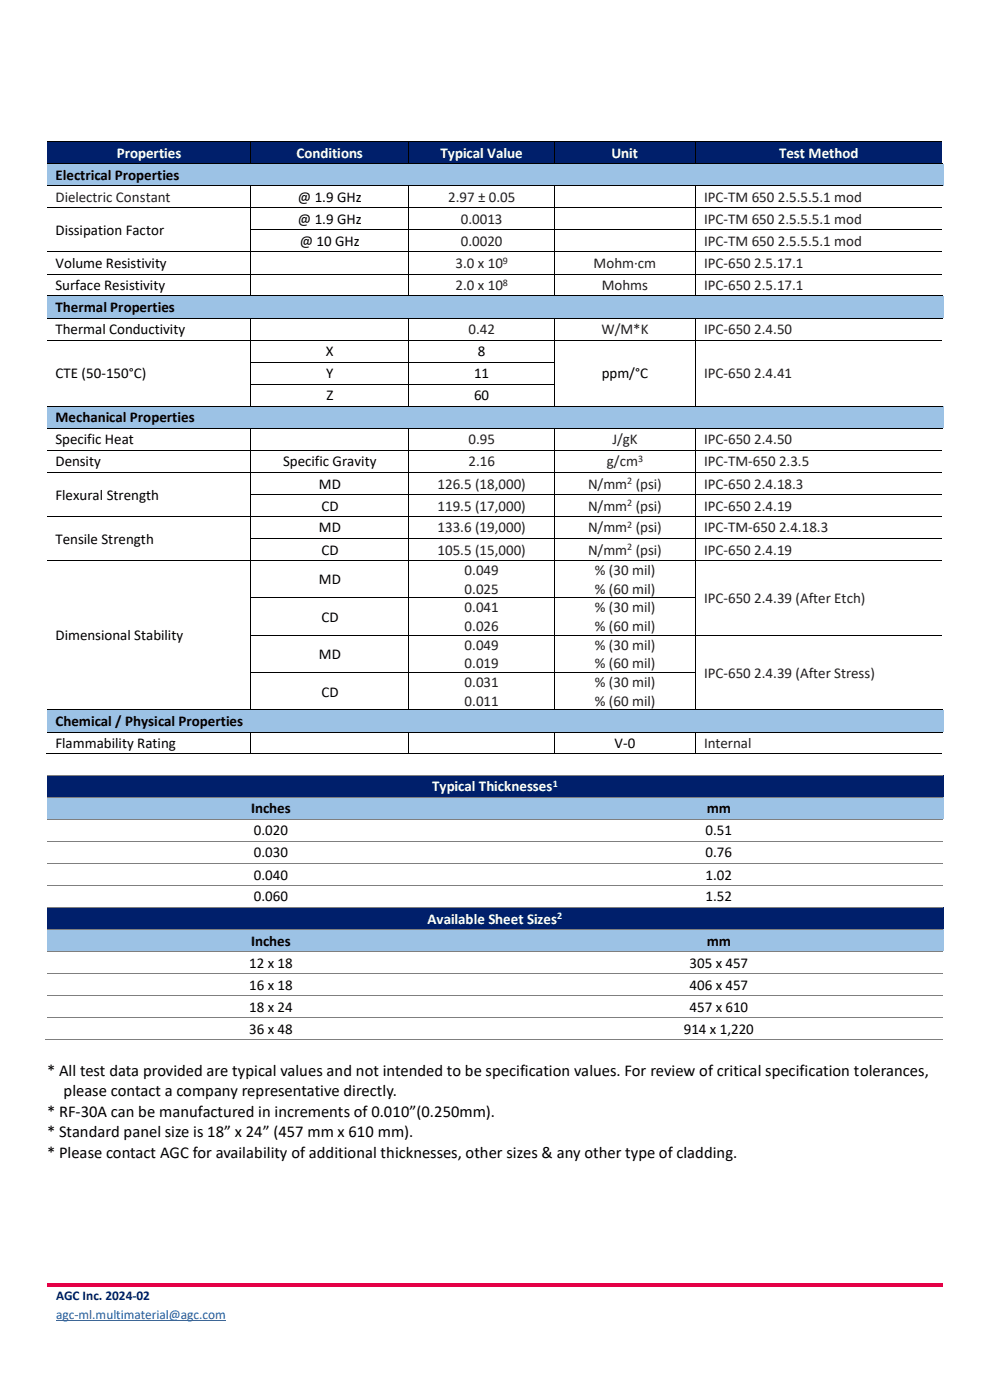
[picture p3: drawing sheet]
<svg xmlns="http://www.w3.org/2000/svg" width="210mm" height="297mm" viewBox="0 0 210 297" stroke-linecap="round" stroke-linejoin="round" font-family="sans-serif">
<defs><g id="words">
<g font-size="3.5">
<text x="10" y="228.3">* All test data provided are typical values and not intended to be specification values. For review of critical specification tolerances,</text>
<text x="13.5" y="232.6">please contact a company representative directly.</text>
<text x="10" y="236.9">* RF-30A can be manufactured in increments of 0.010”(0.250mm).</text>
<text x="10" y="241.3">* Standard panel size is 18” x 24” (457 mm x 610 mm).</text>
<text x="10" y="245.6">* Please contact AGC for availability of additional thicknesses, other sizes &amp; any other type of cladding.</text>
</g>
<g font-size="3.2" fill="#fff">
<text x="24.8" y="33.5">Properties</text>
<text x="62.9" y="33.5">Conditions</text>
<text x="93.4" y="33.5">Typical Value</text>
<text x="129.7" y="33.5">Unit</text>
<text x="165.3" y="33.5">Test Method</text>
<text x="91.7" y="167.9">Typical Thicknesses</text>
<text x="90.7" y="195.9">Available Sheet Sizes</text>
</g>
<g font-size="3.2">
<text x="11.8" y="38.2">Electrical Properties</text>
<text x="63.2" y="42.8">@ 1.9 GHz</text>
<text x="63.2" y="47.5">@ 1.9 GHz</text>
<text x="11.8" y="49.9">Dissipation Factor</text>
<text x="63.6" y="52.2">@ 10 GHz</text>
<text x="11.8" y="56.9">Volume Resistivity</text>
<text x="11.8" y="61.6">Surface Resistivity</text>
<text x="11.8" y="66.2">Thermal Properties</text>
<text x="11.8" y="70.9">Thermal Conductivity</text>
<text x="69.1" y="75.6">X</text>
<text x="101.4" y="75.6">8</text>
<text x="11.8" y="80.3">CTE (50-150°C)</text>
<text x="69.2" y="80.3">Y</text>
<text x="100.6" y="80.3">11</text>
<text x="127.7" y="80.3">ppm/°C</text>
<text x="11.8" y="89.6">Mechanical Properties</text>
<text x="69.2" y="84.9">Z</text>
<text x="100.6" y="84.9">60</text>
<text x="11.8" y="94.3">Specific Heat</text>
<text x="11.8" y="99">Density</text>
<text x="60.1" y="99">Specific Gravity</text>
<text x="11.8" y="106">Flexural Strength</text>
<text x="67.7" y="103.6">MD</text>
<text x="67.7" y="113">MD</text>
<text x="68.2" y="108.3">CD</text>
<text x="11.8" y="115.3">Tensile Strength</text>
<text x="68.2" y="117.7">CD</text>
<text x="67.7" y="124">MD</text>
<text x="68.2" y="131.9">CD</text>
<text x="11.8" y="135.9">Dimensional Stability</text>
<text x="67.7" y="139.8">MD</text>
<text x="68.2" y="147.8">CD</text>
<text x="11.8" y="154">Chemical / Physical Properties</text>
<text x="11.8" y="158.7">Flammability Rating</text>
<text x="130.4" y="158.7">V-0</text>
<text x="53.3" y="172.6">Inches</text>
<text x="149.9" y="172.6">mm</text>
<text x="53.9" y="177.2">0.020</text>
<text x="149.7" y="177.2">0.51</text>
<text x="53.9" y="181.9">0.030</text>
<text x="149.7" y="181.9">0.76</text>
<text x="53.9" y="186.6">0.040</text>
<text x="53.9" y="191.2">0.060</text>
<text x="149.7" y="186.6">1.02</text>
<text x="149.7" y="191.2">1.52</text>
<text x="53.3" y="200.6">Inches</text>
<text x="149.9" y="200.6">mm</text>
<text x="52.9" y="205.3">12 x 18</text>
<text x="52.9" y="210">16 x 18</text>
<text x="146.3" y="205.3">305 x 457</text>
<text x="146.3" y="210">406 x 457</text>
<text x="52.9" y="214.6">18 x 24</text>
<text x="146.3" y="214.6">457 x 610</text>
<text x="52.9" y="219.3">36 x 48</text>
<text x="145.1" y="219.3">914 x 1,220</text>
</g>
<g font-size="3.2" fill="#231f20">
<text x="11.8" y="42.8">Dielectric Constant</text>
<text x="95.1" y="42.8">2.97 ± 0.05</text>
<text x="97.8" y="47.5">0.0013</text>
<text x="149.3" y="42.8">IPC-TM 650 2.5.5.5.1 mod</text>
<text x="149.3" y="47.5">IPC-TM 650 2.5.5.5.1 mod</text>
<text x="97.8" y="52.2">0.0020</text>
<text x="149.3" y="52.2">IPC-TM 650 2.5.5.5.1 mod</text>
<text x="96.6" y="56.9">3.0 x 10</text>
<text x="125.9" y="56.9">Mohm·cm</text>
<text x="149.3" y="56.9">IPC-650 2.5.17.1</text>
<text x="96.6" y="61.6">2.0 x 10</text>
<text x="127.7" y="61.6">Mohms</text>
<text x="149.3" y="61.6">IPC-650 2.5.17.1</text>
<text x="99.4" y="70.9">0.42</text>
<text x="127.6" y="70.9">W/M*K</text>
<text x="149.3" y="70.9">IPC-650 2.4.50</text>
<text x="149.3" y="80.3">IPC-650 2.4.41</text>
<text x="99.4" y="94.3">0.95</text>
<text x="129.9" y="94.3">J/gK</text>
<text x="149.3" y="94.3">IPC-650 2.4.50</text>
<text x="99.4" y="99">2.16</text>
<text x="128.8" y="99">g/cm</text>
<text x="149.3" y="99">IPC-TM-650 2.3.5</text>
<text x="92.8" y="103.6">126.5 (18,000)</text>
<text x="124.7" y="103.6">N/mm (psi)</text>
<text x="149.3" y="103.6">IPC-650 2.4.18.3</text>
<text x="92.8" y="108.3">119.5 (17,000)</text>
<text x="92.8" y="113">133.6 (19,000)</text>
<text x="124.7" y="108.3">N/mm (psi)</text>
<text x="124.7" y="113">N/mm (psi)</text>
<text x="149.3" y="108.3">IPC-650 2.4.19</text>
<text x="149.3" y="113">IPC-TM-650 2.4.18.3</text>
<text x="92.8" y="117.7">105.5 (15,000)</text>
<text x="124.7" y="117.7">N/mm (psi)</text>
<text x="149.3" y="117.7">IPC-650 2.4.19</text>
<text x="98.6" y="122">0.049</text>
<text x="98.6" y="125.9">0.025</text>
<text x="126.2" y="122">% (30 mil)</text>
<text x="126.2" y="125.9">% (60 mil)</text>
<text x="98.6" y="129.9">0.041</text>
<text x="126.2" y="129.9">% (30 mil)</text>
<text x="149.3" y="127.9">IPC-650 2.4.39 (After Etch)</text>
<text x="98.6" y="133.8">0.026</text>
<text x="98.6" y="137.9">0.049</text>
<text x="126.2" y="133.8">% (60 mil)</text>
<text x="126.2" y="137.9">% (30 mil)</text>
<text x="98.6" y="141.7">0.019</text>
<text x="126.2" y="141.7">% (60 mil)</text>
<text x="149.3" y="143.8">IPC-650 2.4.39 (After Stress)</text>
<text x="98.6" y="145.8">0.031</text>
<text x="98.6" y="149.7">0.011</text>
<text x="126.2" y="145.8">% (30 mil)</text>
<text x="126.2" y="149.7">% (60 mil)</text>
<text x="149.3" y="158.7">Internal</text>
</g>
<text font-size="2.8" fill="#001f6b" x="11.9" y="275.8">AGC Inc. 2024-02</text>
<text font-size="2.8" fill="#0563c1" x="11.9" y="279.8">agc-ml.multimaterial@agc.com</text>
<g font-size="2.1" fill="#231f20">
<text x="106.7" y="56">9</text>
<text x="106.7" y="60.7">8</text>
<text x="135.4" y="98.1">3</text>
<text x="133.1" y="102.8">2</text>
<text x="133.1" y="107.4">2</text>
<text x="133.1" y="112.1">2</text>
<text x="133.1" y="116.8">2</text>
</g>
<g font-size="2.1" fill="#fff">
<text x="117.2" y="167">1</text>
<text x="118.2" y="195.1">2</text>
</g>
</g></defs>
<g fill="#001f6b">
<path d="M10 30.2h43.1v4.5h-43.1z" fill-rule="evenodd"/>
<path d="M11.8 30.5h39.7v3.8h-39.7z" fill-rule="evenodd"/>
<path d="M53.2 30.2h33.5v4.5h-33.5z" fill-rule="evenodd"/>
<path d="M55 30.5h30v3.8h-30z" fill-rule="evenodd"/>
<path d="M86.8 30.2h30.7v4.5h-30.7z" fill-rule="evenodd"/>
<path d="M88.5 30.5h27.3v3.8h-27.3z" fill-rule="evenodd"/>
<path d="M117.6 30.2h29.9v4.5h-29.9z" fill-rule="evenodd"/>
<path d="M119.3 30.5h26.6v3.8h-26.6z" fill-rule="evenodd"/>
<path d="M147.6 30.2h52.2v4.5h-52.2z" fill-rule="evenodd"/>
<path d="M149.3 30.5h48.8v3.8h-48.8z" fill-rule="evenodd"/>
</g>
<path d="M10 30.1h43.1M53.2 30.1v4.6M53.3 30.1h33.4M86.8 30.1v4.6M86.8 30.1h30.7M117.5 30.1v4.6M117.6 30.1h29.9M147.6 30.1v4.6M147.7 30.1h52.1" fill="none" stroke="#000" stroke-width=".21"/>
<g fill="#000">
<path d="M53.1 30h.2v.1h-.2z" fill-rule="evenodd"/>
<path d="M86.7 30h.1v.1h-.1z" fill-rule="evenodd"/>
<path d="M117.5 30h.1v.1h-.1z" fill-rule="evenodd"/>
<path d="M147.5 30h.2v.1h-.2z" fill-rule="evenodd"/>
</g>
<g fill="#9cc2e5">
<path d="M10 34.8h190.1v4.5h-190.1z" fill-rule="evenodd"/>
<path d="M11.8 35.1h186.5v3.9h-186.5z" fill-rule="evenodd"/>
</g>
<g fill="none" stroke="#000" stroke-width=".21">
<path d="M10 34.8h43.1M10 39.4h43.1M53.2 39.5v4.5M53.3 34.8h33.4M53.3 39.4h33.4M86.8 39.5v4.5M86.8 34.8h30.7M86.8 39.4h30.7M117.5 39.5v4.5M117.6 34.8h29.9M117.6 39.4h29.9M147.6 39.5v4.5"/>
<path d="M147.7 34.8h52.1M147.7 39.4h52.1M10 44.1h43.1M10 53.4h43.1M10 58.1h43.1M53.2 44.2v4.5M53.2 48.9v4.4M53.2 53.5v4.5M53.2 58.2v4.5M53.3 44.1h33.4M53.3 48.8h33.4M53.3 53.4h33.4"/>
<path d="M53.3 58.1h33.4M86.8 44.2v4.5M86.8 48.9v4.4M86.8 53.5v4.5M86.8 58.2v4.5M86.8 44.1h30.7M86.8 48.8h30.7M86.8 53.4h30.7M86.8 58.1h30.7M117.5 44.2v4.5M117.5 48.9v4.4M117.5 53.5v4.5"/>
<path d="M117.5 58.2v4.5M117.6 44.1h29.9M117.6 48.8h29.9M117.6 53.4h29.9M117.6 58.1h29.9M147.6 44.2v4.5M147.6 48.9v4.4M147.6 53.5v4.5M147.6 58.2v4.5M147.7 44.1h52.1M147.7 48.8h52.1M147.7 53.4h52.1"/>
<path d="M147.7 58.1h52.1"/>
</g>
<g fill="#000">
<path d="M53.1 34.7h.2v.1h-.2z" fill-rule="evenodd"/>
<path d="M53.1 39.3h.2v.2h-.2z" fill-rule="evenodd"/>
<path d="M86.7 34.7h.1v.1h-.1z" fill-rule="evenodd"/>
<path d="M86.7 39.3h.1v.2h-.1z" fill-rule="evenodd"/>
<path d="M117.5 34.7h.1v.1h-.1z" fill-rule="evenodd"/>
<path d="M117.5 39.3h.1v.2h-.1z" fill-rule="evenodd"/>
<path d="M147.5 34.7h.2v.1h-.2z" fill-rule="evenodd"/>
<path d="M147.5 39.3h.2v.2h-.2z" fill-rule="evenodd"/>
<path d="M199.8 34.7h.2v.1h-.2z" fill-rule="evenodd"/>
<path d="M199.8 39.3h.2v.2h-.2z" fill-rule="evenodd"/>
<path d="M200 34.7v.1z" fill-rule="evenodd"/>
<path d="M200 39.3v.2z" fill-rule="evenodd"/>
<path d="M53.1 44h.2v.2h-.2z" fill-rule="evenodd"/>
<path d="M53.1 48.7h.2v.2h-.2z" fill-rule="evenodd"/>
<path d="M53.1 53.3h.2v.2h-.2z" fill-rule="evenodd"/>
<path d="M53.1 58h.2v.2h-.2z" fill-rule="evenodd"/>
<path d="M86.7 44h.1v.2h-.1z" fill-rule="evenodd"/>
<path d="M86.7 48.7h.1v.2h-.1z" fill-rule="evenodd"/>
<path d="M86.7 53.3h.1v.2h-.1z" fill-rule="evenodd"/>
<path d="M86.7 58h.1v.2h-.1z" fill-rule="evenodd"/>
<path d="M117.5 44h.1v.2h-.1z" fill-rule="evenodd"/>
<path d="M117.5 48.7h.1v.2h-.1z" fill-rule="evenodd"/>
<path d="M117.5 53.3h.1v.2h-.1z" fill-rule="evenodd"/>
<path d="M117.5 58h.1v.2h-.1z" fill-rule="evenodd"/>
<path d="M147.5 44h.2v.2h-.2z" fill-rule="evenodd"/>
<path d="M147.5 48.7h.2v.2h-.2z" fill-rule="evenodd"/>
<path d="M147.5 53.3h.2v.2h-.2z" fill-rule="evenodd"/>
<path d="M147.5 58h.2v.2h-.2z" fill-rule="evenodd"/>
</g>
<g fill="#9cc2e5">
<path d="M10 62.9h190.1v4.5h-190.1z" fill-rule="evenodd"/>
<path d="M11.8 63.2h186.5v3.9h-186.5z" fill-rule="evenodd"/>
</g>
<path d="M10 62.8h43.1M53.3 62.8h33.4M86.8 62.8h30.7M117.6 62.8h29.9M147.7 62.8h52.1" fill="none" stroke="#000" stroke-width=".21"/>
<g fill="#000">
<path d="M53.1 62.7h.2v.2h-.2z" fill-rule="evenodd"/>
<path d="M86.7 62.7h.1v.2h-.1z" fill-rule="evenodd"/>
<path d="M117.5 62.7h.1v.2h-.1z" fill-rule="evenodd"/>
<path d="M147.5 62.7h.2v.2h-.2z" fill-rule="evenodd"/>
<path d="M199.8 62.7h.2v.2h-.2z" fill-rule="evenodd"/>
<path d="M200 62.7v.2z" fill-rule="evenodd"/>
</g>
<g fill="#fff">
<path d="M10 67.6h43.1v4.5h-43.1z" fill-rule="evenodd"/>
<path d="M11.8 67.9h39.7v3.9h-39.7z" fill-rule="evenodd"/>
<path d="M53.2 67.6h33.5v4.5h-33.5z" fill-rule="evenodd"/>
<path d="M55 67.9h30v3.9h-30z" fill-rule="evenodd"/>
<path d="M86.8 67.6h30.7v4.5h-30.7z" fill-rule="evenodd"/>
<path d="M88.5 67.9h27.3v3.9h-27.3z" fill-rule="evenodd"/>
</g>
<path d="M10 67.5h43.1M53.2 67.6v4.5M53.3 67.5h33.4M86.8 67.6v4.5M86.8 67.5h30.7M117.5 67.6v4.5M117.6 67.5h29.9M147.6 67.6v4.5M147.7 67.5h52.1" fill="none" stroke="#000" stroke-width=".21"/>
<g fill="#000">
<path d="M53.1 67.4h.2v.2h-.2z" fill-rule="evenodd"/>
<path d="M86.7 67.4h.1v.2h-.1z" fill-rule="evenodd"/>
<path d="M117.5 67.4h.1v.2h-.1z" fill-rule="evenodd"/>
<path d="M147.5 67.4h.2v.2h-.2z" fill-rule="evenodd"/>
<path d="M199.8 67.4h.2v.2h-.2z" fill-rule="evenodd"/>
<path d="M200 67.4v.2z" fill-rule="evenodd"/>
</g>
<g fill="#fff">
<path d="M10 72.2h43.1v13.9h-43.1z" fill-rule="evenodd"/>
<path d="M11.8 77.2h39.7v3.9h-39.7z" fill-rule="evenodd"/>
<path d="M53.2 72.2h33.5v4.6h-33.5z" fill-rule="evenodd"/>
<path d="M55 72.6h30v3.8h-30z" fill-rule="evenodd"/>
<path d="M86.8 72.2h30.7v4.6h-30.7z" fill-rule="evenodd"/>
<path d="M88.5 72.6h27.3v3.8h-27.3z" fill-rule="evenodd"/>
</g>
<path d="M10 72.1h43.1M53.2 72.2v4.6M53.3 72.1h33.4M86.8 72.2v4.6M86.8 72.1h30.7M117.5 72.2v4.6M117.6 72.1h29.9M147.6 72.2v4.6M147.7 72.1h52.1" fill="none" stroke="#000" stroke-width=".21"/>
<g fill="#000">
<path d="M53.1 72.1h.2v.1h-.2z" fill-rule="evenodd"/>
<path d="M86.7 72.1h.1v.1h-.1z" fill-rule="evenodd"/>
<path d="M117.5 72.1h.1v.1h-.1z" fill-rule="evenodd"/>
<path d="M147.5 72.1h.2v.1h-.2z" fill-rule="evenodd"/>
</g>
<g fill="#fff">
<path d="M53.2 76.9h33.5v4.5h-33.5z" fill-rule="evenodd"/>
<path d="M55 77.2h30v3.9h-30z" fill-rule="evenodd"/>
<path d="M86.8 76.9h30.7v4.5h-30.7z" fill-rule="evenodd"/>
<path d="M88.5 77.2h27.3v3.9h-27.3z" fill-rule="evenodd"/>
</g>
<g fill="#000">
<path d="M53.1 76.8h.2v.1h-.2z" fill-rule="evenodd"/>
<path d="M86.7 76.8h.1v.1h-.1z" fill-rule="evenodd"/>
<path d="M117.5 76.8h.1v.1h-.1z" fill-rule="evenodd"/>
<path d="M147.5 76.8h.2v.1h-.2z" fill-rule="evenodd"/>
</g>
<path d="M53.2 76.9v4.5M53.3 76.8h33.4M86.8 76.9v4.5M86.8 76.8h30.7M117.5 76.9v4.5M147.6 76.9v4.5" fill="none" stroke="#000" stroke-width=".21"/>
<g fill="#fff">
<path d="M53.2 81.6h33.5v4.5h-33.5z" fill-rule="evenodd"/>
<path d="M55 81.9h30v3.9h-30z" fill-rule="evenodd"/>
<path d="M86.8 81.6h30.7v4.5h-30.7z" fill-rule="evenodd"/>
<path d="M88.5 81.9h27.3v3.9h-27.3z" fill-rule="evenodd"/>
</g>
<g fill="#000">
<path d="M53.1 81.4h.2v.2h-.2z" fill-rule="evenodd"/>
<path d="M86.7 81.4h.1v.2h-.1z" fill-rule="evenodd"/>
<path d="M117.5 81.4h.1v.2h-.1z" fill-rule="evenodd"/>
<path d="M147.5 81.4h.2v.2h-.2z" fill-rule="evenodd"/>
</g>
<path d="M53.2 81.6v4.5M53.3 81.5h33.4M86.8 81.6v4.5M86.8 81.5h30.7M117.5 81.6v4.5M147.6 81.6v4.5" fill="none" stroke="#000" stroke-width=".21"/>
<g fill="#9cc2e5">
<path d="M10 86.3h190.1v4.5h-190.1z" fill-rule="evenodd"/>
<path d="M11.8 86.6h186.5v3.8h-186.5z" fill-rule="evenodd"/>
</g>
<g fill="none" stroke="#000" stroke-width=".21">
<path d="M10 86.2h43.1M10 90.9h43.1M10 95.5h43.1M53.2 90.9v4.5M53.2 95.6v4.5M53.3 86.2h33.4M53.3 90.9h33.4M53.3 95.5h33.4M86.8 90.9v4.5M86.8 95.6v4.5M86.8 86.2h30.7M86.8 90.9h30.7"/>
<path d="M86.8 95.5h30.7M117.5 90.9v4.5M117.5 95.6v4.5M117.6 86.2h29.9M117.6 90.9h29.9M117.6 95.5h29.9M147.6 90.9v4.5M147.6 95.6v4.5M147.7 86.2h52.1M147.7 90.9h52.1M147.7 95.5h52.1M10 100.2h43.1"/>
<path d="M10 109.5h43.1M10 118.9h43.1M53.2 100.3v4.5M53.2 105v4.4M53.2 109.6v4.5M53.2 114.3v4.5M53.2 119v7.8M53.3 100.2h33.4M53.3 104.9h33.4M53.3 109.5h33.4M53.3 114.2h33.4M53.3 118.9h33.4"/>
<path d="M86.8 100.3v4.5M86.8 105v4.4M86.8 109.6v4.5M86.8 114.3v4.5M86.8 119v7.8M86.8 100.2h30.7M86.8 104.9h30.7M86.8 109.5h30.7M86.8 114.2h30.7M86.8 118.9h30.7M117.5 100.3v4.5M117.5 105v4.4"/>
<path d="M117.5 109.6v4.5M117.5 114.3v4.5M117.5 119v7.8M117.6 100.2h29.9M117.6 104.9h29.9M117.6 109.5h29.9M117.6 114.2h29.9M117.6 118.9h29.9M147.6 100.3v4.5M147.6 105v4.4M147.6 109.6v4.5M147.6 114.3v4.5"/>
<path d="M147.6 119v7.8M147.7 100.2h52.1M147.7 104.9h52.1M147.7 109.5h52.1M147.7 114.2h52.1M147.7 118.9h52.1M53.2 126.9v7.8M53.2 134.8v7.8M53.3 126.8h33.4M53.3 134.8h33.4M86.8 126.9v7.8M86.8 134.8v7.8"/>
<path d="M86.8 126.8h30.7M86.8 134.8h30.7M117.5 126.9v7.8M117.5 134.8v7.8M117.6 126.8h29.9M117.6 134.8h29.9M147.6 126.9v7.8M147.6 134.8v7.8M147.7 134.8h52.1M53.2 142.8v7.7M53.3 142.7h33.4M86.8 142.8v7.7"/>
<path d="M86.8 142.7h30.7M117.5 142.8v7.7M117.6 142.7h29.9M147.6 142.8v7.7"/>
</g>
<g fill="#000">
<path d="M53.1 86.1h.2v.1h-.2z" fill-rule="evenodd"/>
<path d="M53.1 90.8h.2v.1h-.2z" fill-rule="evenodd"/>
<path d="M53.1 95.4h.2v.2h-.2z" fill-rule="evenodd"/>
<path d="M86.7 86.1h.1v.1h-.1z" fill-rule="evenodd"/>
<path d="M86.7 90.8h.1v.1h-.1z" fill-rule="evenodd"/>
<path d="M86.7 95.4h.1v.2h-.1z" fill-rule="evenodd"/>
<path d="M117.5 86.1h.1v.1h-.1z" fill-rule="evenodd"/>
<path d="M117.5 90.8h.1v.1h-.1z" fill-rule="evenodd"/>
<path d="M117.5 95.4h.1v.2h-.1z" fill-rule="evenodd"/>
<path d="M147.5 86.1h.2v.1h-.2z" fill-rule="evenodd"/>
<path d="M147.5 90.8h.2v.1h-.2z" fill-rule="evenodd"/>
<path d="M147.5 95.4h.2v.2h-.2z" fill-rule="evenodd"/>
<path d="M199.8 86.1h.2v.1h-.2z" fill-rule="evenodd"/>
<path d="M199.8 90.8h.2v.1h-.2z" fill-rule="evenodd"/>
<path d="M200 86.1v.1z" fill-rule="evenodd"/>
<path d="M200 90.8v.1z" fill-rule="evenodd"/>
<path d="M53.1 100.1h.2v.2h-.2z" fill-rule="evenodd"/>
<path d="M53.1 104.8h.2v.2h-.2z" fill-rule="evenodd"/>
<path d="M53.1 109.4h.2v.2h-.2z" fill-rule="evenodd"/>
<path d="M53.1 114.1h.2v.2h-.2z" fill-rule="evenodd"/>
<path d="M53.1 118.8h.2v.2h-.2z" fill-rule="evenodd"/>
<path d="M86.7 100.1h.1v.2h-.1z" fill-rule="evenodd"/>
<path d="M86.7 104.8h.1v.2h-.1z" fill-rule="evenodd"/>
<path d="M86.7 109.4h.1v.2h-.1z" fill-rule="evenodd"/>
<path d="M86.7 114.1h.1v.2h-.1z" fill-rule="evenodd"/>
<path d="M86.7 118.8h.1v.2h-.1z" fill-rule="evenodd"/>
<path d="M117.5 100.1h.1v.2h-.1z" fill-rule="evenodd"/>
<path d="M117.5 104.8h.1v.2h-.1z" fill-rule="evenodd"/>
<path d="M117.5 109.4h.1v.2h-.1z" fill-rule="evenodd"/>
<path d="M117.5 114.1h.1v.2h-.1z" fill-rule="evenodd"/>
<path d="M117.5 118.8h.1v.2h-.1z" fill-rule="evenodd"/>
<path d="M147.5 100.1h.2v.2h-.2z" fill-rule="evenodd"/>
<path d="M147.5 104.8h.2v.2h-.2z" fill-rule="evenodd"/>
<path d="M147.5 109.4h.2v.2h-.2z" fill-rule="evenodd"/>
<path d="M147.5 114.1h.2v.2h-.2z" fill-rule="evenodd"/>
<path d="M147.5 118.8h.2v.2h-.2z" fill-rule="evenodd"/>
<path d="M53.1 126.8h.2v.1h-.2z" fill-rule="evenodd"/>
<path d="M53.1 134.7h.2v.1h-.2z" fill-rule="evenodd"/>
<path d="M86.7 126.8h.1v.1h-.1z" fill-rule="evenodd"/>
<path d="M86.7 134.7h.1v.1h-.1z" fill-rule="evenodd"/>
<path d="M117.5 126.8h.1v.1h-.1z" fill-rule="evenodd"/>
<path d="M117.5 134.7h.1v.1h-.1z" fill-rule="evenodd"/>
<path d="M147.5 126.8h.2v.1h-.2z" fill-rule="evenodd"/>
<path d="M147.5 134.7h.2v.1h-.2z" fill-rule="evenodd"/>
<path d="M53.1 142.6h.2v.2h-.2z" fill-rule="evenodd"/>
<path d="M86.7 142.6h.1v.2h-.1z" fill-rule="evenodd"/>
<path d="M117.5 142.6h.1v.2h-.1z" fill-rule="evenodd"/>
<path d="M147.5 142.6h.2v.2h-.2z" fill-rule="evenodd"/>
</g>
<g fill="#9cc2e5">
<path d="M10 150.7h190.1v4.5h-190.1z" fill-rule="evenodd"/>
<path d="M11.8 151h186.5v3.9h-186.5z" fill-rule="evenodd"/>
</g>
<g fill="none" stroke="#000" stroke-width=".21">
<path d="M9.7 160h43.4M10 150.6h43.1M10 155.3h43.1M53.2 155.4v4.5M53.3 150.6h33.4M53.3 155.3h33.4M53.3 160h33.4M86.8 155.4v4.5M86.8 150.6h30.7M86.8 155.3h30.7M86.8 160h30.7M117.5 155.4v4.5"/>
<path d="M117.6 150.6h29.9M117.6 155.3h29.9M117.6 160h29.9M147.6 155.4v4.5M147.7 150.6h52.1M147.7 155.3h52.1M147.7 160h52.1"/>
</g>
<g fill="#000">
<path d="M53.1 150.5h.2v.2h-.2z" fill-rule="evenodd"/>
<path d="M53.1 155.2h.2v.2h-.2z" fill-rule="evenodd"/>
<path d="M86.7 150.5h.1v.2h-.1z" fill-rule="evenodd"/>
<path d="M86.7 155.2h.1v.2h-.1z" fill-rule="evenodd"/>
<path d="M117.5 150.5h.1v.2h-.1z" fill-rule="evenodd"/>
<path d="M117.5 155.2h.1v.2h-.1z" fill-rule="evenodd"/>
<path d="M147.5 150.5h.2v.2h-.2z" fill-rule="evenodd"/>
<path d="M147.5 155.2h.2v.2h-.2z" fill-rule="evenodd"/>
<path d="M199.8 150.5h.2v.2h-.2z" fill-rule="evenodd"/>
<path d="M199.8 155.2h.2v.2h-.2z" fill-rule="evenodd"/>
<path d="M200 150.5v.2z" fill-rule="evenodd"/>
<path d="M200 155.2v.2z" fill-rule="evenodd"/>
<path d="M53.1 159.9h.2v.1h-.2z" fill-rule="evenodd"/>
<path d="M86.7 159.9h.1v.1h-.1z" fill-rule="evenodd"/>
<path d="M117.5 159.9h.1v.1h-.1z" fill-rule="evenodd"/>
<path d="M147.5 159.9h.2v.1h-.2z" fill-rule="evenodd"/>
</g>
<g fill="#001f6b">
<path d="M10 164.5h190.1v4.5h-190.1z" fill-rule="evenodd"/>
<path d="M11.9 164.9h186.3v3.8h-186.3z" fill-rule="evenodd"/>
</g>
<path d="M10 164.4h190" fill="none" stroke="#7f7f7f" stroke-width=".21"/>
<g fill="#9cc2e5">
<path d="M10 169.2h95v4.5h-95z" fill-rule="evenodd"/>
<path d="M11.9 169.5h91.2v3.9h-91.2z" fill-rule="evenodd"/>
<path d="M105 169.2h95.1v4.5h-95.1z" fill-rule="evenodd"/>
<path d="M106.9 169.5h91.3v3.9h-91.3z" fill-rule="evenodd"/>
</g>
<path d="M10 169.1h95" fill="none" stroke="#7f7f7f" stroke-width=".21"/>
<path d="M105 169h.2v.2h-.2z" fill-rule="evenodd" fill="#7f7f7f"/>
<path d="M10 173.8h95M105.2 169.1h94.8" fill="none" stroke="#7f7f7f" stroke-width=".21"/>
<path d="M105 173.7h.2v.2h-.2z" fill-rule="evenodd" fill="#7f7f7f"/>
<path d="M10 178.5h95M105.2 173.8h94.8" fill="none" stroke="#7f7f7f" stroke-width=".21"/>
<path d="M105 178.4h.2v.1h-.2z" fill-rule="evenodd" fill="#7f7f7f"/>
<path d="M105.2 178.5h94.8M10 183.2h95" fill="none" stroke="#7f7f7f" stroke-width=".21"/>
<path d="M105 183.1h.2v.1h-.2z" fill-rule="evenodd" fill="#7f7f7f"/>
<path d="M10 187.8h95M105.2 183.2h94.8" fill="none" stroke="#7f7f7f" stroke-width=".21"/>
<path d="M105 187.7h.2v.2h-.2z" fill-rule="evenodd" fill="#7f7f7f"/>
<path d="M105.2 187.8h94.8" fill="none" stroke="#7f7f7f" stroke-width=".21"/>
<g fill="#001f6b">
<path d="M10 192.6h190.1v4.5h-190.1z" fill-rule="evenodd"/>
<path d="M11.9 192.9h186.3v3.9h-186.3z" fill-rule="evenodd"/>
</g>
<path d="M10 192.5h95" fill="none" stroke="#7f7f7f" stroke-width=".21"/>
<path d="M105 192.4h.2v.2h-.2z" fill-rule="evenodd" fill="#7f7f7f"/>
<path d="M105.2 192.5h94.8" fill="none" stroke="#7f7f7f" stroke-width=".21"/>
<g fill="#9cc2e5">
<path d="M10 197.3h95v4.4h-95z" fill-rule="evenodd"/>
<path d="M11.9 197.6h91.2v3.8h-91.2z" fill-rule="evenodd"/>
<path d="M105 197.3h95.1v4.4h-95.1z" fill-rule="evenodd"/>
<path d="M106.9 197.6h91.3v3.8h-91.3z" fill-rule="evenodd"/>
</g>
<path d="M10 197.2h95" fill="none" stroke="#7f7f7f" stroke-width=".21"/>
<path d="M105 197.1h.2v.2h-.2z" fill-rule="evenodd" fill="#7f7f7f"/>
<path d="M105.2 197.2h94.8M10 201.8h95" fill="none" stroke="#7f7f7f" stroke-width=".21"/>
<path d="M105 201.7h.2v.2h-.2z" fill-rule="evenodd" fill="#7f7f7f"/>
<path d="M10 206.5h95M105.2 201.8h94.8" fill="none" stroke="#7f7f7f" stroke-width=".21"/>
<path d="M105 206.5h.2v.1h-.2z" fill-rule="evenodd" fill="#7f7f7f"/>
<path d="M10 211.2h95M105.2 206.5h94.8" fill="none" stroke="#7f7f7f" stroke-width=".21"/>
<path d="M105 211.1h.2v.2h-.2z" fill-rule="evenodd" fill="#7f7f7f"/>
<path d="M10 215.9h95M105.2 211.2h94.8" fill="none" stroke="#7f7f7f" stroke-width=".21"/>
<path d="M105 215.8h.2v.2h-.2z" fill-rule="evenodd" fill="#7f7f7f"/>
<path d="M105.2 215.9h94.8M9.7 220.5h95.3" fill="none" stroke="#7f7f7f" stroke-width=".21"/>
<path d="M104.8 220.5h.1v.1h-.1z" fill-rule="evenodd" fill="#7f7f7f"/>
<path d="M104.9 220.5h95.1" fill="none" stroke="#7f7f7f" stroke-width=".21"/>
<path d="M11.9 280.2h36" fill="none" stroke="#0563c1" stroke-width=".21"/>
<g fill="#e40046">
<path d="M10 272.3h95v.8h-95z" fill-rule="evenodd"/>
<path d="M105 272.3h.8v.8h-.8z" fill-rule="evenodd"/>
<path d="M105.8 272.3h94.2v.8h-94.2z" fill-rule="evenodd"/>
</g>
<use href="#words"/>
</svg>
